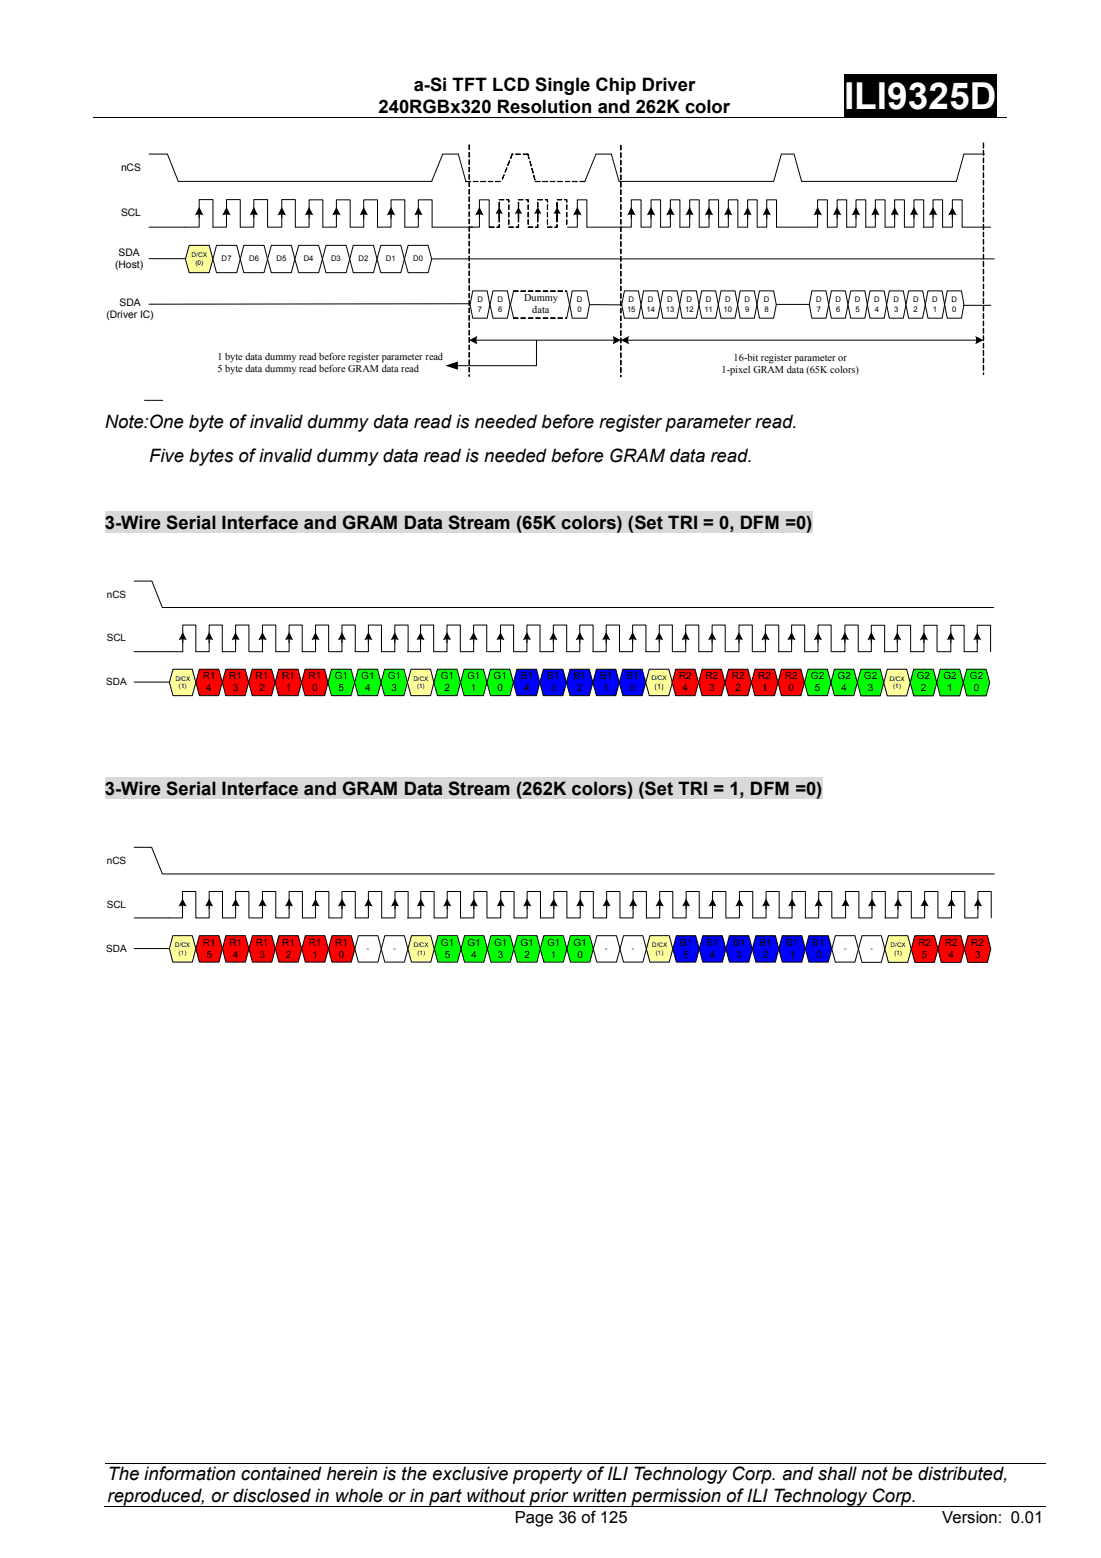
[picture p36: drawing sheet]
<svg xmlns="http://www.w3.org/2000/svg" width="210mm" height="297mm" viewBox="0 0 210 297" stroke-linecap="round" stroke-linejoin="round" font-family="sans-serif">
<defs><g id="words">
<text font-size="7.1" fill="#fff" x="160.9" y="20.7">ILI9325D</text>
<g font-size="3.5">
<text x="78.9" y="17.4">a-Si TFT LCD Single Chip Driver</text>
<text x="72.2" y="21.5">240RGBx320 Resolution and 262K color</text>
<text x="20" y="81.7">Note:One byte of invalid dummy data read is needed before register parameter read.</text>
<text x="28.4" y="88">Five bytes of invalid dummy data read is needed before GRAM data read.</text>
<text x="20" y="100.8">3-Wire Serial Interface and GRAM Data Stream (65K colors) (Set TRI = 0, DFM =0)</text>
<text x="20" y="151.6">3-Wire Serial Interface and GRAM Data Stream (262K colors) (Set TRI = 1, DFM =0)</text>
<text x="20.5" y="286.3">reproduced, or disclosed in whole or in part without prior written permission of ILI Technology Corp.</text>
<text x="20.5" y="282.2">The information contained herein is the exclusive property of ILI Technology Corp. and shall not be distributed,</text>
</g>
<g font-size="3.2">
<text x="98.1" y="290.3">Page 36 of 125</text>
<text x="179.6" y="290.3">Version: 0.01</text>
</g>
<g font-size="2">
<text x="23.1" y="32.6">nCS</text>
<text x="23.1" y="41.3">SCL</text>
<text x="22" y="51.2">(Host)</text>
<text x="22.6" y="48.8">SDA</text>
<text x="22.8" y="58.4">SDA</text>
<text x="99.9" y="57.4">Dummy</text>
<text x="101.5" y="59.7">data</text>
<text x="20.3" y="60.7">(Driver IC)</text>
<text x="41.4" y="68.6">1 byte data dummy read before register parameter read</text>
<text x="41.4" y="71">5 byte data dummy read before GRAM data read</text>
<text x="137.6" y="71.2">1-pixel GRAM data (65K colors)</text>
<text x="139.9" y="68.8">16-bit register parameter or</text>
</g>
<g font-size="1.9">
<text x="20.4" y="113.9">nCS</text>
<text x="20.4" y="122.3">SCL</text>
<text x="20.2" y="130.7">SDA</text>
<text x="38.7" y="129.5">R1</text>
<text x="39.3" y="131.8">4</text>
<text x="43.7" y="129.5">R1</text>
<text x="44.4" y="131.8">3</text>
<text x="48.7" y="129.5">R1</text>
<text x="49.4" y="131.8">2</text>
<text x="53.8" y="129.5">R1</text>
<text x="54.5" y="131.8">1</text>
<text x="58.8" y="129.5">R1</text>
<text x="59.5" y="131.8">0</text>
<text x="63.8" y="129.5">G1</text>
<text x="64.6" y="131.8">5</text>
<text x="68.9" y="129.5">G1</text>
<text x="69.6" y="131.8">4</text>
<text x="73.9" y="129.5">G1</text>
<text x="74.6" y="131.8">3</text>
<text x="84" y="129.5">G1</text>
<text x="84.8" y="131.8">2</text>
<text x="89.1" y="129.5">G1</text>
<text x="89.8" y="131.8">1</text>
<text x="94.1" y="129.5">G1</text>
<text x="94.8" y="131.8">0</text>
<text x="99.3" y="129.5">B1</text>
<text x="99.9" y="131.8">4</text>
<text x="104.3" y="129.5">B1</text>
<text x="104.9" y="131.8">3</text>
<text x="109.3" y="129.5">B1</text>
<text x="110" y="131.8">2</text>
<text x="114.4" y="129.5">B1</text>
<text x="115" y="131.8">1</text>
<text x="119.5" y="129.5">B1</text>
<text x="120.1" y="131.8">0</text>
<text x="129.5" y="129.5">R2</text>
<text x="130.1" y="131.8">4</text>
<text x="134.5" y="129.5">R2</text>
<text x="135.2" y="131.8">3</text>
<text x="139.5" y="129.5">R2</text>
<text x="140.2" y="131.8">2</text>
<text x="144.6" y="129.5">R2</text>
<text x="145.3" y="131.8">1</text>
<text x="149.6" y="129.5">R2</text>
<text x="150.3" y="131.8">0</text>
<text x="154.6" y="129.5">G2</text>
<text x="155.4" y="131.8">5</text>
<text x="159.7" y="129.5">G2</text>
<text x="160.4" y="131.8">4</text>
<text x="164.7" y="129.5">G2</text>
<text x="165.5" y="131.8">3</text>
<text x="174.8" y="129.5">G2</text>
<text x="175.6" y="131.8">2</text>
<text x="179.9" y="129.5">G2</text>
<text x="180.6" y="131.8">1</text>
<text x="184.9" y="129.5">G2</text>
<text x="185.6" y="131.8">0</text>
<text x="20.4" y="164.7">nCS</text>
<text x="20.4" y="173.1">SCL</text>
<text x="20.2" y="181.5">SDA</text>
<text x="38.7" y="180.3">R1</text>
<text x="39.4" y="182.6">5</text>
<text x="43.7" y="180.3">R1</text>
<text x="44.4" y="182.6">4</text>
<text x="48.8" y="180.3">R1</text>
<text x="49.4" y="182.6">3</text>
<text x="53.8" y="180.3">R1</text>
<text x="54.5" y="182.6">2</text>
<text x="58.9" y="180.3">R1</text>
<text x="59.6" y="182.6">1</text>
<text x="63.9" y="180.3">R1</text>
<text x="64.6" y="182.6">0</text>
<text x="84.1" y="180.3">G1</text>
<text x="84.8" y="182.6">5</text>
<text x="89.1" y="180.3">G1</text>
<text x="89.9" y="182.6">4</text>
<text x="94.2" y="180.3">G1</text>
<text x="94.9" y="182.6">3</text>
<text x="99.2" y="180.3">G1</text>
<text x="100" y="182.6">2</text>
<text x="104.3" y="180.3">G1</text>
<text x="105" y="182.6">1</text>
<text x="109.3" y="180.3">G1</text>
<text x="110.1" y="182.6">0</text>
<text x="129.7" y="180.3">B1</text>
<text x="130.3" y="182.6">5</text>
<text x="134.7" y="180.3">B1</text>
<text x="135.3" y="182.6">4</text>
<text x="139.8" y="180.3">B1</text>
<text x="140.4" y="182.6">3</text>
<text x="144.8" y="180.3">B1</text>
<text x="145.5" y="182.6">2</text>
<text x="149.9" y="180.3">B1</text>
<text x="150.5" y="182.6">1</text>
<text x="154.9" y="180.3">B1</text>
<text x="155.6" y="182.6">0</text>
<text x="175.1" y="180.3">R2</text>
<text x="175.8" y="182.6">5</text>
<text x="180.1" y="180.3">R2</text>
<text x="180.8" y="182.6">4</text>
<text x="185.2" y="180.3">R2</text>
<text x="185.9" y="182.6">3</text>
</g>
<g font-size="1.5">
<text x="42.2" y="49.8">D7</text>
<text x="47.5" y="49.8">D6</text>
<text x="52.7" y="49.8">D5</text>
<text x="57.9" y="49.8">D4</text>
<text x="63.1" y="49.8">D3</text>
<text x="68.4" y="49.8">D2</text>
<text x="73.6" y="49.8">D1</text>
<text x="78.8" y="49.8">D0</text>
<text x="91" y="57.7">D</text>
<text x="91.1" y="59.4">7</text>
<text x="94.8" y="57.7">D</text>
<text x="95" y="59.4">6</text>
<text x="110" y="57.7">D</text>
<text x="110.1" y="59.4">0</text>
<text x="119.5" y="59.4">15</text>
<text x="119.8" y="57.7">D</text>
<text x="123.3" y="59.4">14</text>
<text x="123.5" y="57.7">D</text>
<text x="126.9" y="59.4">13</text>
<text x="127.2" y="57.7">D</text>
<text x="130.6" y="59.4">12</text>
<text x="130.9" y="57.7">D</text>
<text x="134.3" y="59.4">11</text>
<text x="134.6" y="57.7">D</text>
<text x="138" y="59.4">10</text>
<text x="138.3" y="57.7">D</text>
<text x="141.9" y="57.7">D</text>
<text x="142.1" y="59.4">9</text>
<text x="145.6" y="57.7">D</text>
<text x="145.8" y="59.4">8</text>
<text x="155.6" y="57.7">D</text>
<text x="155.7" y="59.4">7</text>
<text x="159.3" y="57.7">D</text>
<text x="159.4" y="59.4">6</text>
<text x="163" y="57.7">D</text>
<text x="163.1" y="59.4">5</text>
<text x="166.7" y="57.7">D</text>
<text x="166.8" y="59.4">4</text>
<text x="170.3" y="57.7">D</text>
<text x="170.5" y="59.4">3</text>
<text x="174.1" y="57.7">D</text>
<text x="174.2" y="59.4">2</text>
<text x="177.7" y="57.7">D</text>
<text x="177.8" y="59.4">1</text>
<text x="181.4" y="57.7">D</text>
<text x="181.5" y="59.4">0</text>
</g>
<g font-size="1.4">
<text x="124.8" y="131.3">(1)</text>
<text x="69.9" y="181.4">-</text>
<text x="75" y="181.4">-</text>
<text x="115.4" y="181.4">-</text>
<text x="120.5" y="181.4">-</text>
<text x="160.9" y="181.4">-</text>
<text x="165.9" y="181.4">-</text>
</g>
<g font-size="1.2">
<text x="36.5" y="49">D/CX</text>
<text x="37.3" y="50.5">(0)</text>
<text x="33.4" y="129.8">D/CX</text>
<text x="34.1" y="131.2">(1)</text>
<text x="78.8" y="129.8">D/CX</text>
<text x="79.5" y="131.2">(1)</text>
<text x="124.2" y="129.6">D/CX</text>
<text x="169.6" y="129.8">D/CX</text>
<text x="170.3" y="131.2">(1)</text>
<text x="33.4" y="180.6">D/CX</text>
<text x="34.1" y="182">(1)</text>
<text x="78.9" y="180.6">D/CX</text>
<text x="79.6" y="182">(1)</text>
<text x="124.3" y="180.6">D/CX</text>
<text x="125.1" y="182">(1)</text>
<text x="169.8" y="180.6">D/CX</text>
<text x="170.5" y="182">(1)</text>
</g>
</g></defs>
<path d="M61 22.3l.1 .1zM149.9 22.3l.1 .1zM160.9 14.2h29.1v8.1h-29.1zM79 287.1h.1v.2h-.1zM138.6 287.1h.2v.2h-.2z" fill="#000"/>
<g fill="none" stroke="#000" stroke-width=".19">
<path d="M17.8 22.4h174.1M28.4 29.4h3.5l2.1 5.2M28.4 43.3h9.6v-5.2h2.6v5.2h2.6v-5.2h2.6v5.2h2.6v-5.2h2.6v5.2M38 40.6v.9M43.2 40.6v.9M48.4 40.6v.9M51.1 43.3h2.6v-5.2h2.6v5.2h2.6v-5.2h2.7v5.2h2.5v-5.2h2.7v5.2h2.5v-5.2h2.7v5.2h2.5v-5.2h2.7v5.2h2.6v-5.2h2.6v5.2M53.7 40.6v.9M58.9 40.7v.9M64.1 40.7v.9M69.3 40.7v.9M74.5 40.7v.9"/>
<path d="M79.8 40.7v.9M118.5 43.3h1.9v-5.2h1.8v5.2M120.4 40.7v.9M122.3 43.3h1.8v-5.2h1.8v5.2h1.9v-5.2h1.8v5.2h1.9v-5.2h1.8v5.2h1.9v-5.2h1.8v5.2h1.9v-5.2h1.8v5.2h1.8v-5.2h1.9v5.2h1.8v-5.2h1.8v5.2M124.1 40.7v.9M127.8 40.7v.9M131.5 40.7v.9M135.2 40.7v.9M138.9 40.7v.9M142.5 40.7v.9M146.2 40.7v.9M154.1 43.3h1.8v-5.2h1.8v5.2h1.9v-5.2h1.8v5.2"/>
<path d="M155.9 40.7v.9M159.6 40.7v.9M27.6 76.3h3.4M20 278.9h179.3M20 287.2h59M79.1 287.2h59.5M138.8 287.2h60.5"/>
</g>
<g fill="#000">
<path d="M38 39.5l.8 1.6a1.63 1.63 0 0 0-1.6 0z" fill-rule="evenodd"/>
<path d="M43.2 39.5l.8 1.6a1.63 1.63 0 0 0-1.6 0z" fill-rule="evenodd"/>
<path d="M48.4 39.5l.8 1.6a1.55 1.55 0 0 0-1.6 0z" fill-rule="evenodd"/>
<path d="M53.7 39.5l.8 1.6a1.63 1.63 0 0 0-1.6 0z" fill-rule="evenodd"/>
<path d="M58.9 39.5l.8 1.6a1.63 1.63 0 0 0-1.6 0z" fill-rule="evenodd"/>
<path d="M64.1 39.5l.8 1.6a1.63 1.63 0 0 0-1.6 0z" fill-rule="evenodd"/>
<path d="M69.3 39.5l.8 1.6a1.55 1.55 0 0 0-1.5 0z" fill-rule="evenodd"/>
<path d="M74.5 39.5l.9 1.6a1.63 1.63 0 0 0-1.7 0z" fill-rule="evenodd"/>
<path d="M79.8 39.5l.8 1.6a1.55 1.55 0 0 0-1.6 0z" fill-rule="evenodd"/>
<path d="M120.4 39.5l.8 1.6-.6-.2-1 .2z" fill-rule="evenodd"/>
<path d="M124.1 39.5l.8 1.6-.6-.2-1 .2z" fill-rule="evenodd"/>
<path d="M127.8 39.5l.8 1.6-.6-.2-1 .2z" fill-rule="evenodd"/>
<path d="M131.5 39.5l.7 1.6-.5-.2-1 .2z" fill-rule="evenodd"/>
<path d="M135.2 39.5l.8 1.6-.7-.2-.9 .2z" fill-rule="evenodd"/>
<path d="M138.9 39.5l.7 1.6-.6-.2-1 .2z" fill-rule="evenodd"/>
<path d="M142.5 39.5l.8 1.6-.6-.2-1 .2z" fill-rule="evenodd"/>
<path d="M146.2 39.5l.8 1.6-.6-.2-1 .2z" fill-rule="evenodd"/>
<path d="M155.9 39.5l.8 1.6-.6-.2-1 .2z" fill-rule="evenodd"/>
<path d="M159.6 39.5l.8 1.6-.6-.2-1 .2z" fill-rule="evenodd"/>
</g>
<path d="M36.1 46.8h3.8l.7 2.6-.7 2.6h-3.8l-.8-2.6z" fill-rule="evenodd" fill="#ff9"/>
<path d="M36.1 46.8h3.8l.7 2.6-.7 2.6h-3.8l-.8-2.6z" fill="none" stroke="#000" stroke-width=".19"/>
<path d="M41.3 46.8h3.8l.7 2.6-.7 2.6h-3.8l-.7-2.6z" fill-rule="evenodd" fill="#fff"/>
<path d="M41.3 46.8h3.8l.7 2.6-.7 2.6h-3.8l-.7-2.6z" fill="none" stroke="#000" stroke-width=".19"/>
<path d="M46.5 46.8h3.8l.7 2.6-.7 2.6h-3.8l-.7-2.6z" fill-rule="evenodd" fill="#fff"/>
<path d="M46.5 46.8h3.8l.7 2.6-.7 2.6h-3.8l-.7-2.6z" fill="none" stroke="#000" stroke-width=".19"/>
<path d="M51.7 46.8h3.8l.7 2.6-.7 2.6h-3.8l-.7-2.6z" fill-rule="evenodd" fill="#fff"/>
<path d="M51.7 46.8h3.8l.7 2.6-.7 2.6h-3.8l-.7-2.6z" fill="none" stroke="#000" stroke-width=".19"/>
<path d="M56.9 46.8h3.8l.8 2.6-.8 2.6h-3.8l-.7-2.6z" fill-rule="evenodd" fill="#fff"/>
<path d="M56.9 46.8h3.8l.8 2.6-.8 2.6h-3.8l-.7-2.6z" fill="none" stroke="#000" stroke-width=".19"/>
<path d="M62.1 46.8h3.9l.7 2.6-.7 2.6h-3.9l-.6-2.6z" fill-rule="evenodd" fill="#fff"/>
<path d="M62.1 46.8h3.9l.7 2.6-.7 2.6h-3.9l-.6-2.6z" fill="none" stroke="#000" stroke-width=".19"/>
<path d="M67.4 46.8h3.8l.7 2.6-.7 2.6h-3.8l-.7-2.6z" fill-rule="evenodd" fill="#fff"/>
<path d="M28.4 49.3h7M67.4 46.8h3.8l.7 2.6-.7 2.6h-3.8l-.7-2.6zM72.6 46.8h3.8l.7 2.6-.7 2.6h-3.8l-.7-2.6zM77.8 46.8h3.8l.7 2.6-.7 2.6h-3.8l-.7-2.6zM82.3 49.4h107.3M89.6 57.9l-61.2 .1M161.4 43.3h1.8v-5.2h1.9v5.2h1.8v-5.2h1.8v5.2M163.2 40.7v.9M166.9 40.7v.9" fill="none" stroke="#000" stroke-width=".19"/>
<g fill="#000">
<path d="M163.2 39.5l.8 1.6-.6-.2-1 .2z" fill-rule="evenodd"/>
<path d="M166.9 39.5l.8 1.6-.6-.2-1 .2z" fill-rule="evenodd"/>
</g>
<path d="M119 55.5h2.7l.5 2.6-.5 2.6h-2.7l-.5-2.6z" fill-rule="evenodd" fill="#fff"/>
<path d="M119 55.5h2.7l.5 2.6-.5 2.6h-2.7l-.5-2.6z" fill="none" stroke="#000" stroke-width=".19"/>
<path d="M122.7 55.5h2.7l.5 2.6-.5 2.6h-2.7l-.5-2.6z" fill-rule="evenodd" fill="#fff"/>
<path d="M122.7 55.5h2.7l.5 2.6-.5 2.6h-2.7l-.5-2.6z" fill="none" stroke="#000" stroke-width=".19"/>
<path d="M126.4 55.5h2.7l.5 2.6-.5 2.6h-2.7l-.5-2.6z" fill-rule="evenodd" fill="#fff"/>
<path d="M126.4 55.5h2.7l.5 2.6-.5 2.6h-2.7l-.5-2.6z" fill="none" stroke="#000" stroke-width=".19"/>
<path d="M130 55.5h2.8l.5 2.6-.5 2.6h-2.8l-.4-2.6z" fill-rule="evenodd" fill="#fff"/>
<path d="M130 55.5h2.8l.5 2.6-.5 2.6h-2.8l-.4-2.6z" fill="none" stroke="#000" stroke-width=".19"/>
<path d="M133.8 55.5h2.6l.5 2.6-.5 2.6h-2.6l-.5-2.6z" fill-rule="evenodd" fill="#fff"/>
<path d="M133.8 55.5h2.6l.5 2.6-.5 2.6h-2.6l-.5-2.6z" fill="none" stroke="#000" stroke-width=".19"/>
<path d="M137.5 55.5h2.6l.5 2.6-.5 2.6h-2.6l-.6-2.6z" fill-rule="evenodd" fill="#fff"/>
<path d="M137.5 55.5h2.6l.5 2.6-.5 2.6h-2.6l-.6-2.6zM141.1 55.5h2.7l.5 2.6-.5 2.6h-2.7l-.5-2.6zM144.8 55.5h2.7l.5 2.6-.5 2.6h-2.7l-.5-2.6z" fill="none" stroke="#000" stroke-width=".19"/>
<path d="M154.8 55.5h2.7l.5 2.6-.5 2.6h-2.7l-.5-2.6z" fill-rule="evenodd" fill="#fff"/>
<path d="M154.8 55.5h2.7l.5 2.6-.5 2.6h-2.7l-.5-2.6z" fill="none" stroke="#000" stroke-width=".19"/>
<path d="M158.5 55.5h2.7l.5 2.6-.5 2.6h-2.7l-.5-2.6z" fill-rule="evenodd" fill="#fff"/>
<path d="M158.5 55.5h2.7l.5 2.6-.5 2.6h-2.7l-.5-2.6z" fill="none" stroke="#000" stroke-width=".19"/>
<path d="M162.2 55.5h2.7l.5 2.6-.5 2.6h-2.7l-.5-2.6z" fill-rule="evenodd" fill="#fff"/>
<path d="M162.2 55.5h2.7l.5 2.6-.5 2.6h-2.7l-.5-2.6z" fill="none" stroke="#000" stroke-width=".19"/>
<path d="M165.9 55.5h2.7l.4 2.6-.4 2.6h-2.7l-.5-2.6z" fill-rule="evenodd" fill="#fff"/>
<path d="M165.9 55.5h2.7l.4 2.6-.4 2.6h-2.7l-.5-2.6z" fill="none" stroke="#000" stroke-width=".19"/>
<path d="M169.5 55.5h2.7l.5 2.6-.5 2.6h-2.7l-.5-2.6z" fill-rule="evenodd" fill="#fff"/>
<path d="M169.5 55.5h2.7l.5 2.6-.5 2.6h-2.7l-.5-2.6z" fill="none" stroke="#000" stroke-width=".19"/>
<path d="M173.2 55.5h2.7l.5 2.6-.5 2.6h-2.7l-.5-2.6z" fill-rule="evenodd" fill="#fff"/>
<g fill="none" stroke="#000" stroke-width=".19">
<path d="M34 34.6h48.3M82.3 34.6l2.1-5.2h3l1.4 5.2M88.8 34.6h.9zM90.2 34.6h.9zM91.6 34.6h1zM93 34.6h1zM94.4 34.6h1zM95.1 38.6l.1 .9zM95.1 38.1h1zM96.1 33.3l-.3 .9zM96.6 38.1h.4v.5v-.5zM96.6 32l-.3 .9z"/>
<path d="M97 39v1zM97.1 30.6l-.3 .9zM97.6 29.4l-.3 .8zM97.6 29.4h.2zM98.3 29.4h.9zM98.8 38.6v.9zM98.8 38.1h.9zM99.7 29.4h1zM100.2 38.1h.5v.5v-.5zM100.6 29.4l.3 .9zM100.7 39v1zM101 30.7l.3 .9z"/>
<path d="M101.3 32.1l.4 .9zM101.7 33.5l.3 .8zM102.1 34.6h.9zM102.5 38.6v.9zM102.5 38.1h1zM103.5 34.6h.9zM103.9 38.1h.5v.5v-.5zM104.4 39v1zM104.9 34.6h.9zM106.2 38.6v.9zM106.2 38.1h.9zM106.3 34.6h.9z"/>
<path d="M107.6 38.1h.5v.5l-.1-.5zM107.7 34.6h1zM108 39l.1 1zM109.1 34.6h1zM110.5 34.6h1zM151.3 29.4h-2.3l-1.5 5.2h-29.5l-1.5-5.2h-2.9l-2.1 5.2M151.4 29.4l1.4 5.2h29.5l1.5-5.2h3.9M82.4 43.3h7.7M89.6 43.3h1.8v-5.2h1.9v5.2M90.1 55.5h2.8l.5 2.6-.5 2.6h-2.8l-.5-2.6zM91.4 40.7v.9M93.3 43.3h.9z"/>
<path d="M95.1 42.8l.1 .5h-.5h.5zM95.1 41.4l.1 .9zM95.1 40l.1 .9zM95.1 40.6l.1 1zM97 40.5v.9zM97 41.9v.9zM97 43.3h.9zM98.8 42.8l.1 .5h-.5h.4zM98.8 41.4l.1 .9zM98.8 40v.9zM98.8 40.6l.1 1zM100.7 40.5v.9z"/>
<path d="M100.7 41.9v.9zM100.7 43.3h.9zM102.5 42.8l.1 .5h-.5h.4zM102.5 41.4l.1 .9zM102.5 40l.1 .9zM102.5 40.6l.1 1zM104.4 40.5v.9zM104.4 41.9v.9zM104.4 43.3h.9zM106.2 42.8v.5h-.4h.4zM106.2 41.4v.9zM106.2 40v.9z"/>
<path d="M106.2 40.7v.9zM108 40.5l.1 .9zM108 41.9l.1 .9zM111.9 43.3h6.6M148 43.3h6.1M148 58h6.2M168.7 43.3h1.9v-5.2h1.8v5.2h1.8v-5.2h1.9v5.2M170.6 40.7v.9M173.2 55.5h2.7l.5 2.6-.5 2.6h-2.7l-.5-2.6zM174.2 40.7v.9M176 43.3h1.9v-5.2h1.8v5.2h1.9v-5.2h1.8v5.2h5.5M176.9 55.5h2.7l.5 2.6-.5 2.6h-2.7l-.5-2.6z"/>
<path d="M177.9 40.7v.9M180.6 55.5h2.7l.5 2.6-.5 2.6h-2.7l-.5-2.6zM181.6 40.7v.9M183.7 58.2h5.2"/>
</g>
<g fill="#000">
<path d="M91.4 39.5l.8 1.6a1.63 1.63 0 0 0-1.6 0z" fill-rule="evenodd"/>
<path d="M95.2 39.5l.6 1.3a1.44 1.44 0 0 0-1.3 0z" fill-rule="evenodd"/>
<path d="M98.8 39.5l.7 1.3a1.44 1.44 0 0 0-1.3 0z" fill-rule="evenodd"/>
<path d="M102.5 39.5l.7 1.3a1.44 1.44 0 0 0-1.3 0z" fill-rule="evenodd"/>
<path d="M106.2 39.5l.7 1.3a1.44 1.44 0 0 0-1.4 0z" fill-rule="evenodd"/>
<path d="M170.6 39.5l.8 1.6-.6-.2-1 .2z" fill-rule="evenodd"/>
<path d="M174.2 39.5l.8 1.6-.5-.2-1 .2z" fill-rule="evenodd"/>
<path d="M177.9 39.5l.8 1.6-.6-.2-1 .2z" fill-rule="evenodd"/>
<path d="M181.6 39.5l.8 1.6-.6-.2-1 .2z" fill-rule="evenodd"/>
</g>
<g fill="#000">
<path d="M95.1 40.6l.1 1zM98.8 40.6l.1 1zM102.5 40.6l.1 1zM106.2 40.7v.9z"/>
<path d="M88.8 34.6h.9zM90.2 34.6h.9zM91.6 34.6h1zM93 34.6h1zM94.4 34.6h1z"/>
<path d="M97.6 29.4l-.3 .8zM97.1 30.6l-.3 .9zM96.6 32l-.3 .9zM96.1 33.3l-.3 .9z"/>
<path d="M99.7 29.4h1zM98.3 29.4h.9zM97.6 29.4h.2z"/>
<path d="M100.6 29.4l.3 .9zM101 30.7l.3 .9zM101.3 32.1l.4 .9zM101.7 33.5l.3 .8z"/>
<path d="M102.1 34.6h.9zM103.5 34.6h.9zM104.9 34.6h.9zM106.3 34.6h.9zM107.7 34.6h1zM109.1 34.6h1zM110.5 34.6h1z"/>
<path d="M93.3 43.3h.9zM95.1 42.8l.1 .5h-.5h.5zM95.1 41.4l.1 .9zM95.1 40l.1 .9zM95.1 38.6l.1 .9zM95.1 38.1h1zM96.6 38.1h.4v.5v-.5zM97 39v1zM97 40.5v.9zM97 41.9v.9z"/>
<path d="M97 43.3h.9zM98.8 42.8l.1 .5h-.5h.4zM98.8 41.4l.1 .9zM98.8 40v.9zM98.8 38.6v.9zM98.8 38.1h.9zM100.2 38.1h.5v.5v-.5zM100.7 39v1zM100.7 40.5v.9zM100.7 41.9v.9z"/>
<path d="M100.7 43.3h.9zM102.5 42.8l.1 .5h-.5h.4zM102.5 41.4l.1 .9zM102.5 40l.1 .9zM102.5 38.6v.9zM102.5 38.1h1zM103.9 38.1h.5v.5v-.5zM104.4 39v1zM104.4 40.5v.9zM104.4 41.9v.9z"/>
<path d="M104.4 43.3h.9zM106.2 42.8v.5h-.4h.4zM106.2 41.4v.9zM106.2 40v.9zM106.2 38.6v.9zM106.2 38.1h.9zM107.6 38.1h.5v.5l-.1-.5zM108 39l.1 1zM108 40.5l.1 .9zM108 41.9l.1 .9z"/>
</g>
<path d="M94 55.5h2.7l.5 2.6-.5 2.6h-2.7l-.6-2.6z" fill-rule="evenodd" fill="#fff"/>
<path d="M94 55.5h2.7l.5 2.6-.5 2.6h-2.7l-.6-2.6z" fill="none" stroke="#000" stroke-width=".19"/>
<path d="M109.1 55.5h2.8l.5 2.6-.5 2.6h-2.8l-.5-2.6z" fill-rule="evenodd" fill="#fff"/>
<g fill="none" stroke="#000" stroke-width=".19">
<path d="M89.4 27.6l.1 .9zM89.4 29l.1 1zM89.4 30.4l.1 1zM89.4 31.9l.1 .9zM89.4 33.3l.1 .9zM89.4 34.7l.1 .9zM89.4 36.1l.1 .9zM89.4 37.5l.1 .9zM89.5 38.9v1zM118.3 27.7l.1 .9zM118.3 29.1l.1 1zM118.3 30.5l.1 1z"/>
<path d="M118.3 31.9l.1 1zM118.3 33.4l.1 .9zM118.3 34.8l.1 .9zM118.3 36.2l.1 .9zM118.3 37.6l.1 .9zM118.3 39l.1 1zM187.5 27.3v.9zM187.5 28.7v.9zM187.5 30.1v.9zM187.5 31.5v1zM187.5 32.9v1zM187.5 34.4v.9z"/>
<path d="M187.5 37.2v.9zM187.5 38.6v.9zM187.5 35.7v1zM89.4 40.3l.1 1zM89.4 41.8l.1 .9zM89.4 43.2l.1 .9zM89.4 44.6l.1 .9zM89.4 47.4l.1 .9zM89.4 48.9l.1 .8zM89.4 50.2l.1 1zM89.4 51.6l.1 1zM89.4 53l.1 1z"/>
<path d="M89.4 54.5l.1 .9zM89.4 55.9l.1 .9zM89.4 57.3l.1 1zM89.4 58.7l.1 .9zM89.5 46v.9zM97.9 55.5h.9zM97.9 55.5l-.6 2.6 .6 2.6M99.3 55.5h.9zM100.7 55.5h.9zM102.1 55.5h.9zM103.5 55.5h1zM104.9 55.5h1z"/>
<path d="M106.3 55.5h1zM107.8 55.5h.2zM108 55.5l.6 2.6-.6 2.6M108.2 43.3h1.9v-5.2h1.8v5.2M109.1 55.5h2.8l.5 2.6-.5 2.6h-2.8l-.5-2.6zM110.1 40.7v.9M112.4 58.1h6.1M118.3 40.4l.1 1zM118.3 41.8l.1 1zM118.3 43.2l.1 1zM118.3 44.7l.1 .9zM118.3 46.1l.1 .9z"/>
<path d="M118.3 47.5l.1 .9zM118.3 48.9l.1 .9zM118.3 50.3l.1 .9zM118.3 51.7l.1 1zM118.3 53.1l.1 1zM118.3 54.6l.1 .9zM118.3 56l.1 .9zM118.3 57.4l.1 .9zM118.3 58.8l.1 .9zM187.5 40v.9zM187.5 41.4v.9zM187.5 45.7v.9z"/>
<path d="M187.5 47.1v.9zM187.5 48.5v.9zM187.5 49.9v.9zM187.5 51.4v.8zM187.5 52.7v.9zM187.5 54.1v1zM187.5 55.6v.9zM187.5 58.4v.9zM187.5 59.8v.9zM187.5 42.8v1zM187.5 44.2v1zM187.5 56.9v1z"/>
<path d="M89.4 60.1l.1 1zM89.4 61.6l.1 .9zM89.4 63l.1 .9zM89.4 64.3l.1 1zM89.4 65.8l.1 .9zM89.4 67.2l.1 .9zM89.4 68.6l.1 .9zM89.4 70.1l.1 .9zM89.4 71.4l.1 .4zM90.6 64.9h26.6M97.9 60.6l.9 .1zM99.3 60.6l.9 .1z"/>
<path d="M100.7 60.6l.9 .1zM102.1 60.6l.9 .1zM102.3 64.9v4.8h-15.2M103.5 60.6l1 .1zM104.9 60.6l1 .1zM106.3 60.6l1 .1zM107.8 60.6l.2 .1zM118.3 60.2l.1 .9zM118.3 61.6l.1 .9zM118.3 63l.1 1zM118.3 64.4l.1 1zM118.3 65.9l.1 .9z"/>
<path d="M118.3 67.3l.1 .9zM118.3 68.7l.1 .9zM118.3 70.1l.1 .9zM118.3 71.5l.1 .3zM119.6 64.9h66.7M187.5 61.2v.9zM187.5 62.6v.9zM187.5 64.1v.8zM187.5 65.4v1zM187.5 66.8v1zM187.5 68.3v.9zM187.5 69.7v.9z"/>
<path d="M187.5 71.1v.3z"/>
</g>
<g fill="#000">
<path d="M89.4 27.6l.1 .9zM89.4 29l.1 1zM89.4 30.4l.1 1zM89.4 31.9l.1 .9zM89.4 33.3l.1 .9zM89.4 34.7l.1 .9zM89.4 36.1l.1 .9zM89.4 37.5l.1 .9zM89.5 38.9v1zM89.4 40.3l.1 1zM89.4 41.8l.1 .9zM89.4 43.2l.1 .9zM89.4 44.6l.1 .9zM89.5 46v.9zM89.4 47.4l.1 .9zM89.4 48.9l.1 .8zM89.4 50.2l.1 1zM89.4 51.6l.1 1zM89.4 53l.1 1zM89.4 54.5l.1 .9zM89.4 55.9l.1 .9zM89.4 57.3l.1 1zM89.4 58.7l.1 .9zM89.4 60.1l.1 1zM89.4 61.6l.1 .9zM89.4 63l.1 .9zM89.4 64.3l.1 1zM89.4 65.8l.1 .9zM89.4 67.2l.1 .9zM89.4 68.6l.1 .9zM89.4 70.1l.1 .9zM89.4 71.4l.1 .4z"/>
<path d="M118.3 27.7l.1 .9zM118.3 29.1l.1 1zM118.3 30.5l.1 1zM118.3 31.9l.1 1zM118.3 33.4l.1 .9zM118.3 34.8l.1 .9zM118.3 36.2l.1 .9zM118.3 37.6l.1 .9zM118.3 39l.1 1zM118.3 40.4l.1 1zM118.3 41.8l.1 1zM118.3 43.2l.1 1zM118.3 44.7l.1 .9zM118.3 46.1l.1 .9zM118.3 47.5l.1 .9zM118.3 48.9l.1 .9zM118.3 50.3l.1 .9zM118.3 51.7l.1 1zM118.3 53.1l.1 1zM118.3 54.6l.1 .9zM118.3 56l.1 .9zM118.3 57.4l.1 .9zM118.3 58.8l.1 .9zM118.3 60.2l.1 .9zM118.3 61.6l.1 .9zM118.3 63l.1 1zM118.3 64.4l.1 1zM118.3 65.9l.1 .9zM118.3 67.3l.1 .9zM118.3 68.7l.1 .9zM118.3 70.1l.1 .9zM118.3 71.5l.1 .3z"/>
<path d="M187.5 27.3v.9zM187.5 28.7v.9zM187.5 30.1v.9zM187.5 31.5v1zM187.5 32.9v1zM187.5 34.4v.9zM187.5 35.7v1zM187.5 37.2v.9zM187.5 38.6v.9zM187.5 40v.9zM187.5 41.4v.9zM187.5 42.8v1zM187.5 44.2v1zM187.5 45.7v.9zM187.5 47.1v.9zM187.5 48.5v.9zM187.5 49.9v.9zM187.5 51.4v.8zM187.5 52.7v.9zM187.5 54.1v1zM187.5 55.6v.9zM187.5 56.9v1zM187.5 58.4v.9zM187.5 59.8v.9zM187.5 61.2v.9zM187.5 62.6v.9zM187.5 64.1v.8zM187.5 65.4v1zM187.5 66.8v1zM187.5 68.3v.9zM187.5 69.7v.9zM187.5 71.1v.3z"/>
<path d="M97.9 55.5h.9zM99.3 55.5h.9zM100.7 55.5h.9zM102.1 55.5h.9zM103.5 55.5h1zM104.9 55.5h1zM106.3 55.5h1zM107.8 55.5h.2z"/>
<path d="M97.9 60.6l.9 .1zM99.3 60.6l.9 .1zM100.7 60.6l.9 .1zM102.1 60.6l.9 .1zM103.5 60.6l1 .1zM104.9 60.6l1 .1zM106.3 60.6l1 .1zM107.8 60.6l.2 .1z"/>
</g>
<g fill="#000">
<path d="M84.9 69.7l2.4-.8v1.6z"/>
<path d="M110.1 39.5l.8 1.6-.6-.2-1 .2z" fill-rule="evenodd"/>
<path d="M89.5 64.9l1.5-.8-.2 .5 .2 1.1z" fill-rule="evenodd"/>
<path d="M118.4 64.9l1.6-.8-.2 .5 .2 1.1z" fill-rule="evenodd"/>
<path d="M116.8 64.1l1.6 .8-1.6 .8 .2-.6z" fill-rule="evenodd"/>
<path d="M185.9 64.1l1.6 .8-1.6 .8 .2-.6z" fill-rule="evenodd"/>
</g>
<path d="M20 97.4h134.9v4.2h-134.9z" fill="#d9d9d9"/>
<g fill="none" stroke="#000" stroke-width=".19">
<path d="M25.6 110.8h3.4l1.9 5h158.5M25.6 124.2h9.2v-5h2.5v5h2.6v-5h2.5v5h2.5v-5h2.6v5M34.8 121.7v.9M39.9 121.7v.9M44.9 121.7v.9M47.5 124.2h2.5v-5h2.6v5h2.5v-5h2.5v5h2.6v-5h2.5v5h2.5v-5h2.5v5M50 121.7v.9M55.1 121.7v.9M60.2 121.7v.9M65.2 121.7v.9M67.7 124.2h2.5v-5h2.5v5h2.6v-5h2.5v5M70.2 121.7v.9"/>
<path d="M75.3 121.7v.9M77.6 124.2h2.6v-5h2.5v5h2.5v-5h2.6v5h2.5v-5h2.5v5M80.2 121.7v.9M85.2 121.7v.9M90.3 121.7v.9M92.9 124.2h2.5v-5h2.5v5h2.6v-5h2.5v5h2.5v-5h2.5v5h2.5v-5h2.6v5M95.4 121.7v.9M100.5 121.7v.9M105.5 121.7v.9M110.5 121.7v.9M113 124.2h2.6v-5h2.5v5h2.5v-5h2.5v5h2.6v-5h2.5v5h2.5v-5h2.5v5h2.6v-5h2.5v5M115.6 121.7v.9"/>
<path d="M120.6 121.7v.9M125.7 121.7v.9M130.7 121.7v.9M135.8 121.7v.9M138.3 124.2h2.6v-5h2.5v5h2.5v-5h2.6v5M140.9 121.7v.9M145.9 121.7v.9"/>
</g>
<g fill="#000">
<path d="M34.8 120.5l.8 1.5a1.8 1.8 0 0 0-1.5 0z" fill-rule="evenodd"/>
<path d="M39.9 120.5l.7 1.5a1.8 1.8 0 0 0-1.5 0z" fill-rule="evenodd"/>
<path d="M44.9 120.5l.8 1.5a1.8 1.8 0 0 0-1.5 0z" fill-rule="evenodd"/>
<path d="M50 120.5l.8 1.5a1.89 1.89 0 0 0-1.5 0z" fill-rule="evenodd"/>
<path d="M55.1 120.5l.8 1.5a1.8 1.8 0 0 0-1.5 0z" fill-rule="evenodd"/>
<path d="M60.2 120.5l.7 1.5a1.8 1.8 0 0 0-1.5 0z" fill-rule="evenodd"/>
<path d="M65.2 120.5l.8 1.5a1.8 1.8 0 0 0-1.6 0z" fill-rule="evenodd"/>
<path d="M70.2 120.5l.8 1.5a1.8 1.8 0 0 0-1.5 0z" fill-rule="evenodd"/>
<path d="M75.3 120.5l.7 1.5a1.8 1.8 0 0 0-1.5 0z" fill-rule="evenodd"/>
<path d="M80.2 120.5l.7 1.5a1.8 1.8 0 0 0-1.5 0z" fill-rule="evenodd"/>
<path d="M85.2 120.5l.8 1.5a1.8 1.8 0 0 0-1.5 0z" fill-rule="evenodd"/>
<path d="M90.3 120.5l.8 1.5a1.89 1.89 0 0 0-1.6 0z" fill-rule="evenodd"/>
<path d="M95.4 120.5l.8 1.5a1.8 1.8 0 0 0-1.5 0z" fill-rule="evenodd"/>
<path d="M100.5 120.5l.7 1.5a1.8 1.8 0 0 0-1.5 0z" fill-rule="evenodd"/>
<path d="M105.5 120.5l.8 1.5a1.8 1.8 0 0 0-1.6 0z" fill-rule="evenodd"/>
<path d="M110.5 120.5l.8 1.5a1.89 1.89 0 0 0-1.5 0z" fill-rule="evenodd"/>
<path d="M115.6 120.5l.7 1.5a1.8 1.8 0 0 0-1.5 0z" fill-rule="evenodd"/>
<path d="M120.6 120.5l.8 1.5a1.89 1.89 0 0 0-1.6 0z" fill-rule="evenodd"/>
<path d="M125.7 120.5l.7 1.5a1.8 1.8 0 0 0-1.5 0z" fill-rule="evenodd"/>
<path d="M130.7 120.5l.8 1.5a1.8 1.8 0 0 0-1.5 0z" fill-rule="evenodd"/>
<path d="M135.8 120.5l.7 1.5a1.8 1.8 0 0 0-1.5 0z" fill-rule="evenodd"/>
<path d="M140.9 120.5l.7 1.5a1.8 1.8 0 0 0-1.5 0z" fill-rule="evenodd"/>
<path d="M145.9 120.5l.8 1.5a1.89 1.89 0 0 0-1.5 0z" fill-rule="evenodd"/>
</g>
<path d="M33 127.6h3.7l.6 2.5-.6 2.5h-3.7l-.7-2.5z" fill-rule="evenodd" fill="#ff9"/>
<path d="M33 127.6h3.7l.6 2.5-.6 2.5h-3.7l-.7-2.5z" fill="none" stroke="#000" stroke-width=".19"/>
<path d="M38 127.6h3.7l.7 2.5-.7 2.5h-3.7l-.7-2.5z" fill-rule="evenodd" fill="#f00"/>
<path d="M38 127.6h3.7l.7 2.5-.7 2.5h-3.7l-.7-2.5z" fill="none" stroke="#000" stroke-width=".19"/>
<path d="M43.1 127.6h3.6l.7 2.5-.7 2.5h-3.6l-.7-2.5z" fill-rule="evenodd" fill="#f00"/>
<path d="M43.1 127.6h3.6l.7 2.5-.7 2.5h-3.6l-.7-2.5z" fill="none" stroke="#000" stroke-width=".19"/>
<path d="M48.1 127.6h3.7l.7 2.5-.7 2.5h-3.7l-.7-2.5z" fill-rule="evenodd" fill="#f00"/>
<path d="M48.1 127.6h3.7l.7 2.5-.7 2.5h-3.7l-.7-2.5z" fill="none" stroke="#000" stroke-width=".19"/>
<path d="M53.1 127.6h3.7l.7 2.5-.7 2.5h-3.7l-.6-2.5z" fill-rule="evenodd" fill="#f00"/>
<path d="M53.1 127.6h3.7l.7 2.5-.7 2.5h-3.7l-.6-2.5z" fill="none" stroke="#000" stroke-width=".19"/>
<path d="M58.2 127.6h3.7l.6 2.5-.6 2.5h-3.7l-.7-2.5z" fill-rule="evenodd" fill="#f00"/>
<path d="M58.2 127.6h3.7l.6 2.5-.6 2.5h-3.7l-.7-2.5z" fill="none" stroke="#000" stroke-width=".19"/>
<path d="M63.2 127.6h3.7l.7 2.5-.7 2.5h-3.7l-.7-2.5z" fill-rule="evenodd" fill="#0f0"/>
<path d="M63.2 127.6h3.7l.7 2.5-.7 2.5h-3.7l-.7-2.5z" fill="none" stroke="#000" stroke-width=".19"/>
<path d="M68.3 127.6h3.7l.6 2.5-.6 2.5h-3.7l-.7-2.5z" fill-rule="evenodd" fill="#0f0"/>
<path d="M68.3 127.6h3.7l.6 2.5-.6 2.5h-3.7l-.7-2.5z" fill="none" stroke="#000" stroke-width=".19"/>
<path d="M73.3 127.6h3.7l.7 2.5-.7 2.5h-3.7l-.7-2.5z" fill-rule="evenodd" fill="#0f0"/>
<path d="M73.3 127.6h3.7l.7 2.5-.7 2.5h-3.7l-.7-2.5z" fill="none" stroke="#000" stroke-width=".19"/>
<path d="M83.4 127.6h3.7l.7 2.5-.7 2.5h-3.7l-.7-2.5z" fill-rule="evenodd" fill="#0f0"/>
<path d="M83.4 127.6h3.7l.7 2.5-.7 2.5h-3.7l-.7-2.5z" fill="none" stroke="#000" stroke-width=".19"/>
<path d="M88.5 127.6h3.7l.6 2.5-.6 2.5h-3.7l-.7-2.5z" fill-rule="evenodd" fill="#0f0"/>
<path d="M88.5 127.6h3.7l.6 2.5-.6 2.5h-3.7l-.7-2.5z" fill="none" stroke="#000" stroke-width=".19"/>
<path d="M93.5 127.6h3.7l.7 2.5-.7 2.5h-3.7l-.7-2.5z" fill-rule="evenodd" fill="#0f0"/>
<path d="M93.5 127.6h3.7l.7 2.5-.7 2.5h-3.7l-.7-2.5z" fill="none" stroke="#000" stroke-width=".19"/>
<path d="M98.6 127.6h3.7l.6 2.5-.6 2.5h-3.7l-.7-2.5z" fill-rule="evenodd" fill="#00f"/>
<path d="M98.6 127.6h3.7l.6 2.5-.6 2.5h-3.7l-.7-2.5z" fill="none" stroke="#000" stroke-width=".19"/>
<path d="M103.6 127.6h3.7l.7 2.5-.7 2.5h-3.7l-.7-2.5z" fill-rule="evenodd" fill="#00f"/>
<path d="M103.6 127.6h3.7l.7 2.5-.7 2.5h-3.7l-.7-2.5z" fill="none" stroke="#000" stroke-width=".19"/>
<path d="M108.7 127.6h3.7l.6 2.5-.6 2.5h-3.7l-.7-2.5z" fill-rule="evenodd" fill="#00f"/>
<path d="M108.7 127.6h3.7l.6 2.5-.6 2.5h-3.7l-.7-2.5z" fill="none" stroke="#000" stroke-width=".19"/>
<path d="M113.7 127.6h3.7l.7 2.5-.7 2.5h-3.7l-.7-2.5z" fill-rule="evenodd" fill="#00f"/>
<path d="M113.7 127.6h3.7l.7 2.5-.7 2.5h-3.7l-.7-2.5z" fill="none" stroke="#000" stroke-width=".19"/>
<path d="M118.7 127.6h3.7l.7 2.5-.7 2.5h-3.7l-.6-2.5z" fill-rule="evenodd" fill="#00f"/>
<g fill="none" stroke="#000" stroke-width=".19">
<path d="M25.6 130h6.7M118.7 127.6h3.7l.7 2.5-.7 2.5h-3.7l-.6-2.5zM148.4 124.2h2.5v-5h2.5v5h2.6v-5h2.5v5M150.9 121.7v.9M156 121.7v.9M158.5 124.2h2.6v-5h2.5v5h2.5v-5h2.6v5M161.1 121.7v.9M166.1 121.7v.9M168.6 124.2h2.5v-5h2.5v5h2.5v-5h2.5v5M171.1 121.7v.9M176.1 121.7v.9M178.7 124.2h2.6v-5h2.5v5h2.5v-5h2.5v5"/>
<path d="M181.3 121.7v.9M186.3 121.7v.9"/>
</g>
<g fill="#000">
<path d="M150.9 120.5l.8 1.5a1.89 1.89 0 0 0-1.6 0z" fill-rule="evenodd"/>
<path d="M156 120.5l.7 1.5a1.89 1.89 0 0 0-1.5 0z" fill-rule="evenodd"/>
<path d="M161.1 120.5l.7 1.5a1.8 1.8 0 0 0-1.5 0z" fill-rule="evenodd"/>
<path d="M166.1 120.5l.8 1.6a1.56 1.56 0 0 0-1.5 0z" fill-rule="evenodd"/>
<path d="M171.1 120.5l.7 1.6-.1-.1a1.4 1.4 0 0 0-1.4 .1z" fill-rule="evenodd"/>
<path d="M176.1 120.5l.8 1.6a1.47 1.47 0 0 0-1.6 0z" fill-rule="evenodd"/>
<path d="M181.3 120.5l.7 1.6a1.42 1.42 0 0 0-1.5 0z" fill-rule="evenodd"/>
<path d="M186.3 120.5l.8 1.6a1.42 1.42 0 0 0-1.6 0z" fill-rule="evenodd"/>
</g>
<path d="M78.4 127.6h3.7l.6 2.5-.6 2.5h-3.7l-.7-2.5z" fill-rule="evenodd" fill="#ff9"/>
<path d="M78.4 127.6h3.7l.6 2.5-.6 2.5h-3.7l-.7-2.5z" fill="none" stroke="#000" stroke-width=".19"/>
<path d="M123.8 127.6h3.7l.7 2.5-.7 2.5h-3.7l-.7-2.5z" fill-rule="evenodd" fill="#ff9"/>
<path d="M123.8 127.6h3.7l.7 2.5-.7 2.5h-3.7l-.7-2.5z" fill="none" stroke="#000" stroke-width=".19"/>
<path d="M128.8 127.6h3.7l.7 2.5-.7 2.5h-3.7l-.7-2.5z" fill-rule="evenodd" fill="#f00"/>
<path d="M128.8 127.6h3.7l.7 2.5-.7 2.5h-3.7l-.7-2.5z" fill="none" stroke="#000" stroke-width=".19"/>
<path d="M133.9 127.6h3.6l.7 2.5-.7 2.5h-3.6l-.7-2.5z" fill-rule="evenodd" fill="#f00"/>
<path d="M133.9 127.6h3.6l.7 2.5-.7 2.5h-3.6l-.7-2.5z" fill="none" stroke="#000" stroke-width=".19"/>
<path d="M138.9 127.6h3.7l.7 2.5-.7 2.5h-3.7l-.7-2.5z" fill-rule="evenodd" fill="#f00"/>
<path d="M138.9 127.6h3.7l.7 2.5-.7 2.5h-3.7l-.7-2.5z" fill="none" stroke="#000" stroke-width=".19"/>
<path d="M143.9 127.6h3.8l.6 2.5-.6 2.5h-3.8l-.6-2.5z" fill-rule="evenodd" fill="#f00"/>
<path d="M143.9 127.6h3.8l.6 2.5-.6 2.5h-3.8l-.6-2.5z" fill="none" stroke="#000" stroke-width=".19"/>
<path d="M149 127.6h3.7l.7 2.5-.7 2.5h-3.7l-.7-2.5z" fill-rule="evenodd" fill="#f00"/>
<path d="M149 127.6h3.7l.7 2.5-.7 2.5h-3.7l-.7-2.5z" fill="none" stroke="#000" stroke-width=".19"/>
<path d="M154.1 127.6h3.6l.7 2.5-.7 2.5h-3.6l-.7-2.5z" fill-rule="evenodd" fill="#0f0"/>
<path d="M154.1 127.6h3.6l.7 2.5-.7 2.5h-3.6l-.7-2.5z" fill="none" stroke="#000" stroke-width=".19"/>
<path d="M159.1 127.6h3.7l.6 2.5-.6 2.5h-3.7l-.7-2.5z" fill-rule="evenodd" fill="#0f0"/>
<path d="M159.1 127.6h3.7l.6 2.5-.6 2.5h-3.7l-.7-2.5z" fill="none" stroke="#000" stroke-width=".19"/>
<path d="M164.1 127.6h3.7l.7 2.5-.7 2.6h-3.7l-.7-2.6z" fill-rule="evenodd" fill="#0f0"/>
<path d="M164.1 127.6h3.7l.7 2.5-.7 2.6h-3.7l-.7-2.6z" fill="none" stroke="#000" stroke-width=".19"/>
<path d="M174.2 127.6h3.7l.7 2.5-.7 2.6h-3.7l-.7-2.6z" fill-rule="evenodd" fill="#0f0"/>
<path d="M174.2 127.6h3.7l.7 2.5-.7 2.6h-3.7l-.7-2.6z" fill="none" stroke="#000" stroke-width=".19"/>
<path d="M179.2 127.6h3.8l.6 2.5-.6 2.6h-3.8l-.6-2.6z" fill-rule="evenodd" fill="#0f0"/>
<path d="M179.2 127.6h3.8l.6 2.5-.6 2.6h-3.8l-.6-2.6z" fill="none" stroke="#000" stroke-width=".19"/>
<path d="M184.3 127.6h3.7l.7 2.5-.7 2.6h-3.7l-.7-2.6z" fill-rule="evenodd" fill="#0f0"/>
<path d="M184.3 127.6h3.7l.7 2.5-.7 2.6h-3.7l-.7-2.6z" fill="none" stroke="#000" stroke-width=".19"/>
<path d="M169.2 127.6h3.6l.7 2.5-.7 2.6h-3.6l-.7-2.6z" fill-rule="evenodd" fill="#ff9"/>
<path d="M169.2 127.6h3.6l.7 2.5-.7 2.6h-3.6l-.7-2.6z" fill="none" stroke="#000" stroke-width=".19"/>
<path d="M20 148.2h136.8v4.2h-136.8z" fill="#d9d9d9"/>
<g fill="none" stroke="#000" stroke-width=".19">
<path d="M25.6 175h9.2v-5h2.5v5h2.6v-5h2.5v5h2.5v-5h2.6v5M25.6 161.5h3.3l2 5.1M30.9 166.6h158.7M34.8 172.5v.8M39.9 172.5v.8M44.9 172.5v.8M47.5 175h2.5v-5h2.6v5h2.5v-5h2.6v5h2.5v-5h2.5v5h2.5v-5h2.5v5h2.5v-5h2.6v5h2.5v-5h2.5v5M50 172.5v.8M55.1 172.5v.8M60.2 172.5v.8M65.2 172.5v.8M70.2 172.5v.8"/>
<path d="M75.3 172.5v.8M77.7 175h2.5v-5h2.6v5h2.5v-5h2.5v5h2.5v-5h2.5v5M80.2 172.5v.8M85.3 172.5v.8M90.3 172.5v.8M92.9 175h2.6v-5h2.5v5h2.5v-5h2.5v5h2.6v-5h2.5v5h2.5v-5h2.5v5h2.6v-5h2.5v5h2.5v-5h2.5v5h2.6v-5h2.5v5h2.5v-5h2.5v5h2.5v-5h2.6v5M95.5 172.5v.8M100.5 172.5v.8M105.6 172.5v.8M110.6 172.5v.8M115.7 172.5v.8M120.7 172.5v.8"/>
<path d="M125.8 172.5v.8M130.8 172.5v.8M135.8 172.5v.8M138.5 175h2.5v-5h2.5v5h2.5v-5h2.5v5M141 172.5v.8M146 172.5v.8"/>
</g>
<g fill="#000">
<path d="M34.8 171.3l.8 1.5-.6-.1-1 .1z" fill-rule="evenodd"/>
<path d="M39.9 171.3l.7 1.5-.6-.1-.9 .1z" fill-rule="evenodd"/>
<path d="M44.9 171.3l.8 1.5-.6-.1-.9 .1z" fill-rule="evenodd"/>
<path d="M50 171.3l.8 1.5-.6-.1-.9 .1z" fill-rule="evenodd"/>
<path d="M55.1 171.3l.8 1.5-.6-.1-.9 .1z" fill-rule="evenodd"/>
<path d="M60.2 171.3l.7 1.5-.5-.1-1 .1z" fill-rule="evenodd"/>
<path d="M65.2 171.3l.8 1.5-.6-.1-1 .1z" fill-rule="evenodd"/>
<path d="M70.2 171.3l.8 1.5-.6-.1-.9 .1z" fill-rule="evenodd"/>
<path d="M75.3 171.3l.8 1.5-.6-.1-1 .1z" fill-rule="evenodd"/>
<path d="M80.2 171.3l.8 1.5-.6-.1-.9 .1z" fill-rule="evenodd"/>
<path d="M85.3 171.3l.7 1.5-.5-.1-1 .1z" fill-rule="evenodd"/>
<path d="M90.3 171.3l.8 1.5-.6-.1-.9 .1z" fill-rule="evenodd"/>
<path d="M95.5 171.3l.7 1.5-.6-.1-.9 .1z" fill-rule="evenodd"/>
<path d="M100.5 171.3l.8 1.5-.6-.1-1 .1z" fill-rule="evenodd"/>
<path d="M105.6 171.3l.7 1.5-.6-.1-.9 .1z" fill-rule="evenodd"/>
<path d="M110.6 171.3l.8 1.5-.6-.1-.9 .1z" fill-rule="evenodd"/>
<path d="M115.7 171.3l.7 1.5-.6-.1-.9 .1z" fill-rule="evenodd"/>
<path d="M120.7 171.3l.8 1.5-.6-.1-1 .1z" fill-rule="evenodd"/>
<path d="M125.8 171.3l.7 1.5-.6-.1-.9 .1z" fill-rule="evenodd"/>
<path d="M130.8 171.3l.8 1.5-.6-.1-1 .1z" fill-rule="evenodd"/>
<path d="M135.8 171.3l.8 1.5-.5-.1-1 .1z" fill-rule="evenodd"/>
<path d="M141 171.3l.8 1.5-.6-.1-1 .1z" fill-rule="evenodd"/>
<path d="M146 171.3l.8 1.5-.5-.1-1 .1z" fill-rule="evenodd"/>
</g>
<path d="M32.9 178.4h3.8l.6 2.5-.6 2.5h-3.8l-.6-2.5z" fill-rule="evenodd" fill="#ff9"/>
<path d="M32.9 178.4h3.8l.6 2.5-.6 2.5h-3.8l-.6-2.5z" fill="none" stroke="#000" stroke-width=".19"/>
<path d="M38 178.4h3.7l.7 2.5-.7 2.5h-3.7l-.7-2.5z" fill-rule="evenodd" fill="#f00"/>
<path d="M38 178.4h3.7l.7 2.5-.7 2.5h-3.7l-.7-2.5z" fill="none" stroke="#000" stroke-width=".19"/>
<path d="M43.1 178.4h3.7l.7 2.5-.7 2.5h-3.7l-.7-2.5z" fill-rule="evenodd" fill="#f00"/>
<path d="M43.1 178.4h3.7l.7 2.5-.7 2.5h-3.7l-.7-2.5z" fill="none" stroke="#000" stroke-width=".19"/>
<path d="M48.1 178.4h3.7l.7 2.5-.7 2.5h-3.7l-.6-2.5z" fill-rule="evenodd" fill="#f00"/>
<path d="M48.1 178.4h3.7l.7 2.5-.7 2.5h-3.7l-.6-2.5z" fill="none" stroke="#000" stroke-width=".19"/>
<path d="M53.2 178.4h3.7l.6 2.5-.6 2.5h-3.7l-.7-2.5z" fill-rule="evenodd" fill="#f00"/>
<path d="M53.2 178.4h3.7l.6 2.5-.6 2.5h-3.7l-.7-2.5z" fill="none" stroke="#000" stroke-width=".19"/>
<path d="M58.2 178.4h3.7l.7 2.5-.7 2.5h-3.7l-.7-2.5z" fill-rule="evenodd" fill="#f00"/>
<path d="M58.2 178.4h3.7l.7 2.5-.7 2.5h-3.7l-.7-2.5z" fill="none" stroke="#000" stroke-width=".19"/>
<path d="M63.3 178.4h3.7l.6 2.5-.6 2.5h-3.7l-.7-2.5z" fill-rule="evenodd" fill="#f00"/>
<path d="M63.3 178.4h3.7l.6 2.5-.6 2.5h-3.7l-.7-2.5zM68.3 178.4h3.8l.6 2.5-.6 2.5h-3.8l-.7-2.5zM73.4 178.4h3.7l.7 2.5-.7 2.5h-3.7l-.7-2.5z" fill="none" stroke="#000" stroke-width=".19"/>
<path d="M83.5 178.4h3.7l.7 2.5-.7 2.5h-3.7l-.7-2.5z" fill-rule="evenodd" fill="#0f0"/>
<path d="M83.5 178.4h3.7l.7 2.5-.7 2.5h-3.7l-.7-2.5z" fill="none" stroke="#000" stroke-width=".19"/>
<path d="M88.6 178.4h3.6l.7 2.5-.7 2.5h-3.6l-.7-2.5z" fill-rule="evenodd" fill="#0f0"/>
<path d="M88.6 178.4h3.6l.7 2.5-.7 2.5h-3.6l-.7-2.5z" fill="none" stroke="#000" stroke-width=".19"/>
<path d="M93.6 178.4h3.7l.7 2.5-.7 2.5h-3.7l-.7-2.5z" fill-rule="evenodd" fill="#0f0"/>
<path d="M93.6 178.4h3.7l.7 2.5-.7 2.5h-3.7l-.7-2.5z" fill="none" stroke="#000" stroke-width=".19"/>
<path d="M98.6 178.4h3.8l.6 2.5-.6 2.5h-3.8l-.6-2.5z" fill-rule="evenodd" fill="#0f0"/>
<path d="M98.6 178.4h3.8l.6 2.5-.6 2.5h-3.8l-.6-2.5z" fill="none" stroke="#000" stroke-width=".19"/>
<path d="M103.7 178.4h3.7l.7 2.5-.7 2.5h-3.7l-.7-2.5z" fill-rule="evenodd" fill="#0f0"/>
<path d="M103.7 178.4h3.7l.7 2.5-.7 2.5h-3.7l-.7-2.5z" fill="none" stroke="#000" stroke-width=".19"/>
<path d="M108.8 178.4h3.6l.7 2.5-.7 2.5h-3.6l-.7-2.5z" fill-rule="evenodd" fill="#0f0"/>
<path d="M108.8 178.4h3.6l.7 2.5-.7 2.5h-3.6l-.7-2.5z" fill="none" stroke="#000" stroke-width=".19"/>
<path d="M78.4 178.4h3.7l.7 2.5-.7 2.5h-3.7l-.6-2.5z" fill-rule="evenodd" fill="#ff9"/>
<path d="M78.4 178.4h3.7l.7 2.5-.7 2.5h-3.7l-.6-2.5zM113.8 178.4h3.7l.7 2.5-.7 2.5h-3.7l-.7-2.5zM118.9 178.4h3.7l.6 2.5-.6 2.5h-3.7l-.7-2.5z" fill="none" stroke="#000" stroke-width=".19"/>
<path d="M128.9 178.4h3.7l.7 2.5-.7 2.5h-3.7l-.6-2.5z" fill-rule="evenodd" fill="#00f"/>
<path d="M128.9 178.4h3.7l.7 2.5-.7 2.5h-3.7l-.6-2.5z" fill="none" stroke="#000" stroke-width=".19"/>
<path d="M134 178.4h3.7l.7 2.5-.7 2.5h-3.7l-.7-2.5z" fill-rule="evenodd" fill="#00f"/>
<path d="M134 178.4h3.7l.7 2.5-.7 2.5h-3.7l-.7-2.5z" fill="none" stroke="#000" stroke-width=".19"/>
<path d="M139.1 178.4h3.6l.7 2.5-.7 2.5h-3.6l-.7-2.5z" fill-rule="evenodd" fill="#00f"/>
<path d="M139.1 178.4h3.6l.7 2.5-.7 2.5h-3.6l-.7-2.5z" fill="none" stroke="#000" stroke-width=".19"/>
<path d="M144.1 178.4h3.7l.7 2.5-.7 2.5h-3.7l-.7-2.5z" fill-rule="evenodd" fill="#00f"/>
<path d="M144.1 178.4h3.7l.7 2.5-.7 2.5h-3.7l-.7-2.5z" fill="none" stroke="#000" stroke-width=".19"/>
<path d="M149.1 178.4h3.8l.6 2.5-.6 2.5h-3.8l-.6-2.5z" fill-rule="evenodd" fill="#00f"/>
<path d="M149.1 178.4h3.8l.6 2.5-.6 2.5h-3.8l-.6-2.5z" fill="none" stroke="#000" stroke-width=".19"/>
<path d="M154.2 178.4h3.7l.7 2.5-.7 2.5h-3.7l-.7-2.5z" fill-rule="evenodd" fill="#00f"/>
<path d="M154.2 178.4h3.7l.7 2.5-.7 2.5h-3.7l-.7-2.5z" fill="none" stroke="#000" stroke-width=".19"/>
<path d="M123.9 178.4h3.7l.7 2.5-.7 2.5h-3.7l-.7-2.5z" fill-rule="evenodd" fill="#ff9"/>
<g fill="none" stroke="#000" stroke-width=".19">
<path d="M123.9 178.4h3.7l.7 2.5-.7 2.5h-3.7l-.7-2.5zM148.5 175h2.5v-5h2.5v5h2.6v-5h2.5v5M151 172.5v.8M156.1 172.5v.8M158.7 175h2.5v-5h2.5v5h2.5v-5h2.6v5M159.3 178.4h3.7l.7 2.5-.7 2.5h-3.7l-.7-2.5zM161.2 172.5v.8M164.3 178.4h3.7l.7 2.5-.7 2.6h-3.7l-.6-2.6zM166.2 172.5v.9M168.7 175h2.5v-5h2.5v5h2.6v-5h2.5v5M171.2 172.5v.9M176.3 172.5v.9"/>
<path d="M178.9 175h2.5v-5h2.5v5h2.5v-5h2.6v5M181.4 172.5v.9M186.4 172.5v.9"/>
</g>
<g fill="#000">
<path d="M151 171.3l.8 1.5-.6-.1-1 .1z" fill-rule="evenodd"/>
<path d="M156.1 171.3l.7 1.5-.5-.1-1 .1z" fill-rule="evenodd"/>
<path d="M161.2 171.3l.8 1.5-.6-.1-1 .1z" fill-rule="evenodd"/>
<path d="M166.2 171.3l.8 1.5-.5-.1-1 .1z" fill-rule="evenodd"/>
<path d="M171.2 171.3l.8 1.5-.6-.1-1 .1z" fill-rule="evenodd"/>
<path d="M176.3 171.3l.7 1.5-.5-.1-1 .1z" fill-rule="evenodd"/>
<path d="M181.4 171.3l.8 1.5-.6-.1-1 .1z" fill-rule="evenodd"/>
<path d="M186.4 171.3l.8 1.5-.6-.1-.9 .1z" fill-rule="evenodd"/>
</g>
<path d="M169.4 178.4h3.7l.6 2.5-.6 2.6h-3.7l-.7-2.6z" fill-rule="evenodd" fill="#ff9"/>
<path d="M169.4 178.4h3.7l.6 2.5-.6 2.6h-3.7l-.7-2.6z" fill="none" stroke="#000" stroke-width=".19"/>
<path d="M174.4 178.4h3.7l.7 2.5-.7 2.6h-3.7l-.7-2.6z" fill-rule="evenodd" fill="#f00"/>
<path d="M174.4 178.4h3.7l.7 2.5-.7 2.6h-3.7l-.7-2.6z" fill="none" stroke="#000" stroke-width=".19"/>
<path d="M179.5 178.4h3.7l.7 2.5-.7 2.6h-3.7l-.7-2.6z" fill-rule="evenodd" fill="#f00"/>
<path d="M179.5 178.4h3.7l.7 2.5-.7 2.6h-3.7l-.7-2.6z" fill="none" stroke="#000" stroke-width=".19"/>
<path d="M184.5 178.4h3.8l.6 2.5-.6 2.6h-3.8l-.6-2.6z" fill-rule="evenodd" fill="#f00"/>
<path d="M184.5 178.4h3.8l.6 2.5-.6 2.6h-3.8l-.6-2.6zM25.6 180.8h6.7" fill="none" stroke="#000" stroke-width=".19"/>
<use href="#words"/>
</svg>
